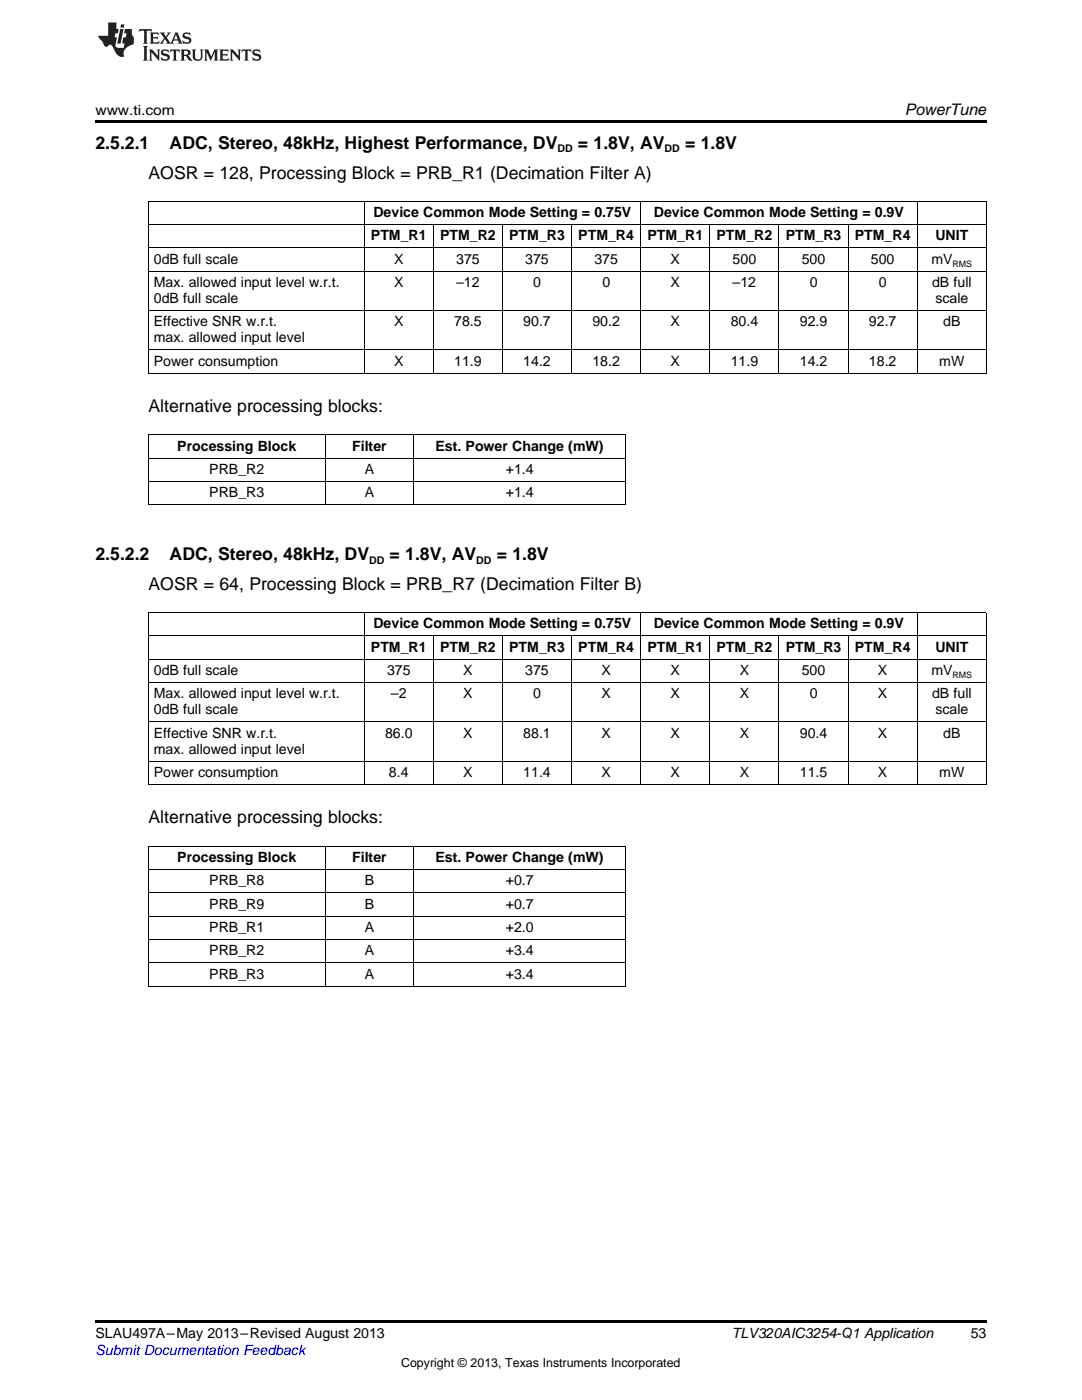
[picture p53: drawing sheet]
<svg xmlns="http://www.w3.org/2000/svg" width="216mm" height="279mm" viewBox="0 0 216 279" stroke-linecap="round" stroke-linejoin="round" font-family="sans-serif">
<defs><g id="words">
<g font-size="3.5">
<text x="19" y="29.7">2.5.2.1</text>
<text x="33.8" y="29.7">ADC, Stereo, 48kHz, Highest Performance, DV</text>
<text x="115.3" y="29.7">= 1.8V, AV</text>
<text x="136.7" y="29.7">= 1.8V</text>
<text x="29.6" y="35.6">AOSR = 128, Processing Block = PRB_R1 (Decimation Filter A)</text>
<text x="29.6" y="82.2">Alternative processing blocks:</text>
<text x="19" y="111.8">2.5.2.2</text>
<text x="33.8" y="111.8">ADC, Stereo, 48kHz, DV</text>
<text x="77.8" y="111.8">= 1.8V, AV</text>
<text x="99.1" y="111.8">= 1.8V</text>
<text x="29.6" y="117.7">AOSR = 64, Processing Block = PRB_R7 (Decimation Filter B)</text>
<text x="29.6" y="164.3">Alternative processing blocks:</text>
</g>
<text font-size="3.2" x="180.6" y="23">PowerTune</text>
<g font-size="2.8">
<text x="19" y="23">www.ti.com</text>
<text x="74" y="48">PTM_R1</text>
<text x="74.5" y="43.3">Device Common Mode Setting = 0.75V</text>
<text x="87.8" y="48">PTM_R2</text>
<text x="101.6" y="48">PTM_R3</text>
<text x="115.4" y="48">PTM_R4</text>
<text x="129.2" y="48">PTM_R1</text>
<text x="130.5" y="43.3">Device Common Mode Setting = 0.9V</text>
<text x="143" y="48">PTM_R2</text>
<text x="156.8" y="48">PTM_R3</text>
<text x="170.6" y="48">PTM_R4</text>
<text x="186.7" y="48">UNIT</text>
<text x="30.7" y="52.6">0dB full scale</text>
<text x="78.6" y="52.6">X</text>
<text x="91" y="52.6">375</text>
<text x="104.8" y="52.6">375</text>
<text x="118.6" y="52.6">375</text>
<text x="133.8" y="52.6">X</text>
<text x="146.2" y="52.6">500</text>
<text x="160" y="52.6">500</text>
<text x="173.8" y="52.6">500</text>
<text x="185.8" y="52.6">mV</text>
<text x="30.7" y="57.3">Max. allowed input level w.r.t.</text>
<text x="78.6" y="57.3">X</text>
<text x="91" y="57.3">–12</text>
<text x="106.4" y="57.3">0</text>
<text x="120.2" y="57.3">0</text>
<text x="133.8" y="57.3">X</text>
<text x="146.2" y="57.3">–12</text>
<text x="161.6" y="57.3">0</text>
<text x="175.4" y="57.3">0</text>
<text x="186" y="57.3">dB full</text>
<text x="30.7" y="60.5">0dB full scale</text>
<text x="30.7" y="65.1">Effective SNR w.r.t.</text>
<text x="78.6" y="65.1">X</text>
<text x="90.6" y="65.1">78.5</text>
<text x="104.4" y="65.1">90.7</text>
<text x="118.2" y="65.1">90.2</text>
<text x="133.8" y="65.1">X</text>
<text x="145.8" y="65.1">80.4</text>
<text x="159.6" y="65.1">92.9</text>
<text x="173.4" y="65.1">92.7</text>
<text x="186.7" y="60.5">scale</text>
<text x="188.2" y="65.1">dB</text>
<text x="30.7" y="68.3">max. allowed input level</text>
<text x="30.7" y="73">Power consumption</text>
<text x="78.6" y="73">X</text>
<text x="90.6" y="73">11.9</text>
<text x="104.4" y="73">14.2</text>
<text x="118.2" y="73">18.2</text>
<text x="133.8" y="73">X</text>
<text x="145.8" y="73">11.9</text>
<text x="159.6" y="73">14.2</text>
<text x="173.4" y="73">18.2</text>
<text x="187.4" y="73">mW</text>
<text x="35.4" y="89.9">Processing Block</text>
<text x="70.3" y="89.9">Filter</text>
<text x="86.9" y="89.9">Est. Power Change (mW)</text>
<text x="41.8" y="94.6">PRB_R2</text>
<text x="72.8" y="94.6">A</text>
<text x="100.9" y="94.6">+1.4</text>
<text x="41.8" y="99.2">PRB_R3</text>
<text x="72.8" y="99.2">A</text>
<text x="100.9" y="99.2">+1.4</text>
<text x="74.5" y="125.4">Device Common Mode Setting = 0.75V</text>
<text x="130.5" y="125.4">Device Common Mode Setting = 0.9V</text>
<text x="74" y="130.1">PTM_R1</text>
<text x="87.8" y="130.1">PTM_R2</text>
<text x="101.6" y="130.1">PTM_R3</text>
<text x="115.4" y="130.1">PTM_R4</text>
<text x="129.2" y="130.1">PTM_R1</text>
<text x="143" y="130.1">PTM_R2</text>
<text x="156.8" y="130.1">PTM_R3</text>
<text x="170.6" y="130.1">PTM_R4</text>
<text x="186.7" y="130.1">UNIT</text>
<text x="30.7" y="134.7">0dB full scale</text>
<text x="77.2" y="134.7">375</text>
<text x="92.4" y="134.7">X</text>
<text x="104.8" y="134.7">375</text>
<text x="120" y="134.7">X</text>
<text x="133.8" y="134.7">X</text>
<text x="147.6" y="134.7">X</text>
<text x="160" y="134.7">500</text>
<text x="175.2" y="134.7">X</text>
<text x="185.8" y="134.7">mV</text>
<text x="30.7" y="139.4">Max. allowed input level w.r.t.</text>
<text x="30.7" y="142.6">0dB full scale</text>
<text x="78" y="139.4">–2</text>
<text x="92.4" y="139.4">X</text>
<text x="106.4" y="139.4">0</text>
<text x="120" y="139.4">X</text>
<text x="133.8" y="139.4">X</text>
<text x="147.6" y="139.4">X</text>
<text x="161.6" y="139.4">0</text>
<text x="175.2" y="139.4">X</text>
<text x="186" y="139.4">dB full</text>
<text x="186.7" y="142.6">scale</text>
<text x="30.7" y="147.2">Effective SNR w.r.t.</text>
<text x="76.8" y="147.2">86.0</text>
<text x="92.4" y="147.2">X</text>
<text x="104.4" y="147.2">88.1</text>
<text x="120" y="147.2">X</text>
<text x="133.8" y="147.2">X</text>
<text x="147.6" y="147.2">X</text>
<text x="159.6" y="147.2">90.4</text>
<text x="175.2" y="147.2">X</text>
<text x="188.2" y="147.2">dB</text>
<text x="30.7" y="150.4">max. allowed input level</text>
<text x="30.7" y="155">Power consumption</text>
<text x="77.6" y="155">8.4</text>
<text x="92.4" y="155">X</text>
<text x="104.4" y="155">11.4</text>
<text x="120" y="155">X</text>
<text x="133.8" y="155">X</text>
<text x="147.6" y="155">X</text>
<text x="159.6" y="155">11.5</text>
<text x="175.2" y="155">X</text>
<text x="187.4" y="155">mW</text>
<text x="35.4" y="172">Processing Block</text>
<text x="70.3" y="172">Filter</text>
<text x="86.9" y="172">Est. Power Change (mW)</text>
<text x="41.8" y="176.7">PRB_R8</text>
<text x="72.8" y="176.7">B</text>
<text x="100.9" y="176.7">+0.7</text>
<text x="41.8" y="181.3">PRB_R9</text>
<text x="41.8" y="186">PRB_R1</text>
<text x="72.8" y="181.3">B</text>
<text x="72.8" y="186">A</text>
<text x="100.9" y="181.3">+0.7</text>
<text x="100.9" y="186">+2.0</text>
<text x="41.8" y="190.6">PRB_R2</text>
<text x="72.8" y="190.6">A</text>
<text x="100.9" y="190.6">+3.4</text>
<text x="41.8" y="195.3">PRB_R3</text>
<text x="72.8" y="195.3">A</text>
<text x="100.9" y="195.3">+3.4</text>
<text x="19" y="267.1">SLAU497A–May 2013–Revised August 2013</text>
<text x="146" y="267.1">TLV320AIC3254-Q1 Application</text>
<text x="193.7" y="267">53</text>
</g>
<text font-size="2.8" fill="#00f" x="19" y="270.4">Submit Documentation Feedback</text>
<text font-size="2.5" x="80" y="272.7">Copyright © 2013, Texas Instruments Incorporated</text>
<g font-size="2.1">
<text x="111.2" y="30.4">DD</text>
<text x="132.6" y="30.4">DD</text>
<text x="73.7" y="112.5">DD</text>
<text x="95" y="112.5">DD</text>
</g>
<g font-size="1.8">
<text x="190.1" y="53.2">RMS</text>
<text x="190.1" y="135.3">RMS</text>
</g>
</g></defs>
<path d="M19 24h177.8v.6h-177.8zM19 263.5h177.8v.6h-177.8z" fill="#000"/>
<g fill="none" stroke="#000" stroke-width=".2">
<path d="M29.6 54.1h167.2M29.6 49.5h167.2M29.6 44.8h167.2M29.6 40.2h167.2M29.7 40.2v34.3M72.7 40.2v34.3M86.4 44.9v29.6M100.2 44.9v29.6M114 44.9v29.6M127.8 40.2v34.3M141.6 44.9v29.6M155.4 44.9v29.6"/>
<path d="M169.2 44.9v29.6M183 40.2v34.3M196.8 40.2v34.3M29.6 74.5h167.2M29.6 69.8h167.2M29.6 62h167.2M29.6 96.1h95.3M29.6 91.4h95.3M29.6 86.8h95.3M29.7 86.8v14M64.9 86.8v14M82.5 86.8v14"/>
<path d="M124.8 86.8v14M29.6 100.7h95.3M29.6 136.2h167.2M29.6 131.6h167.2M29.6 126.9h167.2M29.6 122.3h167.2M29.7 122.3v34.3M72.7 122.3v34.3M86.4 127v29.6M100.2 127v29.6M114 127v29.6M127.8 122.3v34.3"/>
<path d="M141.6 127v29.6M155.4 127v29.6M169.2 127v29.6M183 122.3v34.3M196.8 122.3v34.3M29.6 156.5h167.2M29.6 151.9h167.2M29.6 144.1h167.2M29.6 178.2h95.3M29.6 173.5h95.3M29.6 168.9h95.3M29.7 168.9v27.9"/>
<path d="M64.9 168.9v27.9M82.5 168.9v27.9M124.8 168.9v27.9M29.6 196.8h95.3M29.6 192.1h95.3M29.6 187.5h95.3M29.6 182.8h95.3"/>
</g>
<g fill="#231f20">
<path d="M27.8 5.8l-.1 .6 .5-.3h.5l.1 .2v2.1l-.3 .3h1l-.2-.3v-2.1v-.2h.6l.4 .3-.1-.6zM29.9 6.5l.2 .4v1.5l-.2 .3h1.8l.1-.5a1.04 1.04 0 0 1-1.2 .1v-.6h.5l.4 .2v-.7l-.4 .2h-.5v-.6h.8l.3 .2-.1-.5zM31.9 6.5l.9 1.1-1 1.1h.9l-.2-.2 .4-.7 .5 .7-.2 .2h1.5l-.2-.2 .1-.4h.9l.2 .4-.2 .2h.9l-.2-.3-.7-1.9h-.5l-.9 2.1-.8-1.1 .8-1h-.8l.2 .3-.4 .5-.4-.6 .2-.2zM35.1 6.9l.4 .9h-.8zM36.6 6.6a.63 .63 0 0 0-.2 .7 .63 .63 0 0 0 .6 .4l.6 .2 .2 .2a.75 .75 0 0 1-.8 .4 .75 .75 0 0 1-.6-.5l.1 .7 .2-.1a1.11 1.11 0 0 0 1.5-.5 1.13 1.13 0 0 0-1.3-.9v-.3a1.04 1.04 0 0 1 1.1 .2l-.1-.6-.2 .1-.5-.1zM28.5 9.2l.3 .3v2.2l-.3 .4h1l-.2-.4v-2.2l.2-.3zM29.7 9.9l.2 .3v1.5l-.2 .4h.7l-.2-.4v-1.3l1.6 1.7v-1.9l.2-.3h-.7l.2 .3v.9l-1.1-1.2zM32.3 10a.62 .62 0 0 0-.2 .7 .62 .62 0 0 0 .6 .4l.6 .2 .2 .2a.76 .76 0 0 1-.8 .4 .76 .76 0 0 1-.6-.5l.1 .7 .2-.1a1.11 1.11 0 0 0 1.5-.6 1.13 1.13 0 0 0-1.3-.8v-.3a1.04 1.04 0 0 1 1.1 .1l-.1-.5-.2 .1-.5-.2zM34 9.9l-.1 .6a.61 .61 0 0 1 .7-.3l.1 1.5-.3 .4h1l-.3-.4 .1-1.5a.63 .63 0 0 1 .7 .3l-.1-.6zM36 9.9l.2 .3v1.5l-.2 .4h.9l-.2-.2v-.7l.6 .2a.76 .76 0 0 0 1.1 .6l-1-.9a.58 .58 0 0 0 .6-.6 .58 .58 0 0 0-.5-.6zM36.7 10.2l.1-.1a.45 .45 0 0 1 .6 .1 .45 .45 0 0 1 .1 .5l-.8 .2zM38.2 9.9l.2 .2a2.17 2.17 0 0 0 .4 1.9 .99 .99 0 0 0 1.6-.7v-1.1l.2-.3h-.7l.1 .2a1.92 1.92 0 0 1-.1 1.7 .6 .6 0 0 1-1-.5v-1.1l.2-.3zM40.7 9.9l.2 .3v1.5l-.2 .4h.7l-.2-.4v-1.4l.8 1.8 .9-1.8v1.4l-.2 .4h.9l-.3-.4v-1.5l.3-.3h-.8l-.6 1.4-.7-1.4zM43.7 9.9l.3 .3v1.5l-.3 .4h1.9l.1-.6a1.04 1.04 0 0 1-1.3 .2v-.6h.6l.4 .1v-.6l-.4 .2h-.6l.1-.6h.7l.4 .2-.1-.5zM45.8 9.9l.2 .3v1.5l-.2 .4h.8l-.3-.4v-1.3l1.6 1.7v-1.9l.2-.3h-.7l.2 .3v.9l-1.1-1.2zM48.3 9.9l-.1 .6a.61 .61 0 0 1 .7-.3v1.5l-.2 .4h.9l-.2-.4v-1.5a.63 .63 0 0 1 .8 .3l-.1-.6zM50.6 10a.62 .62 0 0 0-.2 .7 .62 .62 0 0 0 .6 .4l.6 .2 .1 .2a.76 .76 0 0 1-.7 .4 .76 .76 0 0 1-.6-.5l.1 .7 .1-.1a1.11 1.11 0 0 0 1.5-.6 1.13 1.13 0 0 0-1.2-.8l-.1-.3a1.04 1.04 0 0 1 1.2 .1l-.2-.5-.1 .1-.5-.2z"/>
<path d="M21.6 4.5v2.6h-2l.1 .4 .8 .9a.91 .91 0 0 0 .9 .9 .56 .56 0 0 1 .5-.4 .56 .56 0 0 1 .5 .3l.4 .8a1.53 1.53 0 0 0 2 1.3 1.54 1.54 0 0 1 1-2.1l.9-.4-.1-1.4a1.52 1.52 0 0 1-.3-1.6h-1.4l-.1 .9h.5l-.2 .8h-.5l-.2 .9v.2l.4 .1-.1 .9a1.93 1.93 0 0 1-1.6-.3l.2-1.8h-.4l.1-.8h.5l.2-.9h-.5v-1.3zM24 5.8l-.6 2.9h.7l.5-2.9zM24.2 4.9l-.2 .6h.7l.1-.6z"/>
</g>
<use href="#words"/>
</svg>
